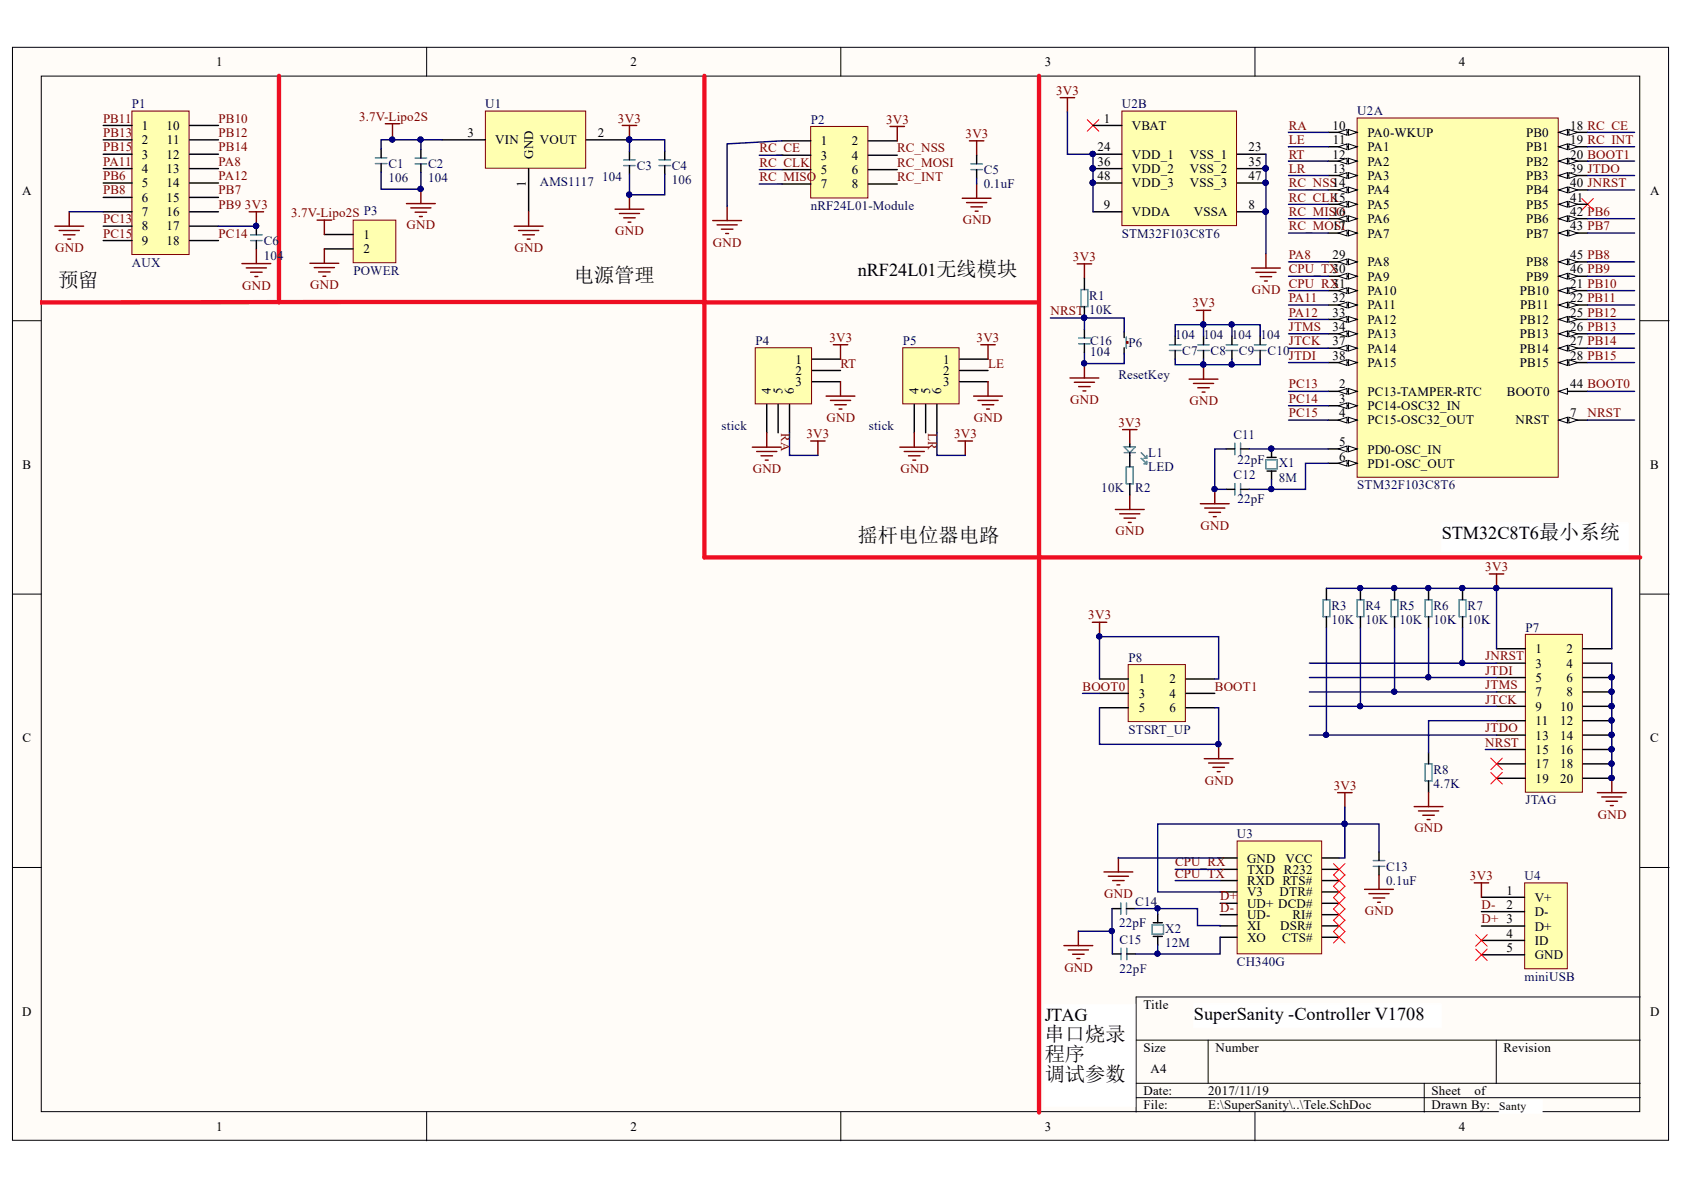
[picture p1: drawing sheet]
<svg xmlns="http://www.w3.org/2000/svg" width="297mm" height="210mm" viewBox="0 0 297 210" stroke-linecap="round" stroke-linejoin="round" font-family="sans-serif">
<defs><g id="words">
<g font-size="3.5">
<text x="10.2" y="50.7">预留</text>
<text x="101.2" y="49.7">电源管理</text>
<text x="151.3" y="95.6">摇杆电位器电路</text>
<text x="184.3" y="183.6">串口烧录</text>
<text x="184.3" y="187.1">程序</text>
<text x="184.3" y="190.7">调试参数</text>
</g>
<g font-size="3.2">
<text x="151.3" y="48.7">nRF24L01无线模块</text>
<text x="254.3" y="95.1">STM32C8T6最小系统</text>
<text x="210.6" y="179.9">SuperSanity -Controller V1708</text>
<text x="184.3" y="180">JTAG</text>
</g>
<g font-size="2.3">
<text x="38.1" y="11.7">1</text>
<text x="111.2" y="11.7">2</text>
<text x="184.3" y="11.7">3</text>
<text x="257.3" y="11.7">4</text>
<text x="25" y="22.9">1</text>
<text x="29.3" y="22.9">10</text>
<text x="194.7" y="21.6">1</text>
<text x="199.7" y="22.9">VBAT</text>
<text x="235" y="22.9">10</text>
<text x="277" y="22.9">18 RC_CE</text>
<text x="25" y="25.4">2</text>
<text x="25" y="28">3</text>
<text x="29.3" y="28">12</text>
<text x="29.4" y="25.4">11</text>
<text x="82.5" y="24.2">3</text>
<text x="87.4" y="25.4">VIN</text>
<text x="94" y="28" transform="rotate(-90 94 28)">GND</text>
<text x="95.2" y="25.4">VOUT</text>
<text x="105.5" y="24.2">2</text>
<text x="144.8" y="25.6">1</text>
<text x="144.8" y="28.1">3</text>
<text x="150.3" y="25.6">2</text>
<text x="150.3" y="28.1">4</text>
<text x="193.6" y="26.7">24</text>
<text x="193.6" y="29.2">36</text>
<text x="199.7" y="28">VDD_1</text>
<text x="209.9" y="28">VSS_1</text>
<text x="220.2" y="26.7">23</text>
<text x="220.2" y="29.2">35</text>
<text x="235" y="28">12</text>
<text x="235.1" y="25.4">11</text>
<text x="241.2" y="24.2">PA0-WKUP</text>
<text x="241.2" y="26.7">PA1</text>
<text x="241.2" y="29.2">PA2</text>
<text x="269.2" y="24.2">PB0</text>
<text x="269.2" y="26.7">PB1</text>
<text x="269.2" y="29.2">PB2</text>
<text x="277" y="25.4">19 RC_INT</text>
<text x="277" y="28">20 BOOT1</text>
<text x="3.9" y="34.5">A</text>
<text x="25" y="30.5">4</text>
<text x="25" y="33">5</text>
<text x="25" y="35.6">6</text>
<text x="29.3" y="30.5">13</text>
<text x="29.3" y="33">14</text>
<text x="29.3" y="35.6">15</text>
<text x="92.8" y="32.9" transform="rotate(-90 92.8 32.9)">1</text>
<text x="144.8" y="30.7">5</text>
<text x="144.8" y="33.2">7</text>
<text x="150.3" y="30.7">6</text>
<text x="150.3" y="33.2">8</text>
<text x="193.6" y="31.8">48</text>
<text x="199.7" y="30.5">VDD_2</text>
<text x="199.7" y="33">VDD_3</text>
<text x="209.9" y="30.5">VSS_2</text>
<text x="209.9" y="33">VSS_3</text>
<text x="220.2" y="31.8">47</text>
<text x="235" y="30.5">13</text>
<text x="235" y="35.6">1</text>
<text x="241.2" y="31.8">PA3</text>
<text x="241.2" y="34.3">PA4</text>
<text x="269.2" y="31.8">PB3</text>
<text x="269.2" y="34.3">PB4</text>
<text x="277" y="30.5">39 JTDO</text>
<text x="277" y="33">40 JNRST</text>
<text x="277" y="35.6">41</text>
<text x="291.1" y="34.5">A</text>
<text x="25" y="38.1">7</text>
<text x="25" y="40.6">8</text>
<text x="29.3" y="38.1">16</text>
<text x="29.3" y="40.6">17</text>
<text x="194.7" y="36.8">9</text>
<text x="199.7" y="38.1">VDDA</text>
<text x="210.6" y="38.1">VSSA</text>
<text x="220.2" y="36.8">8</text>
<text x="235" y="38.1">16</text>
<text x="236.2" y="40.6">7</text>
<text x="241.2" y="36.8">PA5</text>
<text x="241.2" y="39.4">PA6</text>
<text x="241.2" y="41.9">PA7</text>
<text x="269.2" y="36.8">PB5</text>
<text x="269.2" y="39.4">PB6</text>
<text x="269.2" y="41.9">PB7</text>
<text x="277" y="38.1">42 PB6</text>
<text x="277" y="40.6">43 PB7</text>
<text x="25" y="43.2">9</text>
<text x="29.3" y="43.2">18</text>
<text x="64.1" y="42.2">1</text>
<text x="64.1" y="44.7">2</text>
<text x="235" y="45.7">29</text>
<text x="241.2" y="47">PA8</text>
<text x="269.2" y="47">PB8</text>
<text x="277" y="45.7">45 PB8</text>
<text x="235" y="50.8">3</text>
<text x="235" y="53.3">32</text>
<text x="235" y="48.2">30</text>
<text x="241.2" y="52">PA10</text>
<text x="241.2" y="49.5">PA9</text>
<text x="268.1" y="52">PB10</text>
<text x="269.2" y="49.5">PB9</text>
<text x="277" y="50.8">21 PB10</text>
<text x="277" y="53.3">22 PB11</text>
<text x="277" y="48.2">46 PB9</text>
<text x="235" y="55.8">33</text>
<text x="235" y="58.4">34</text>
<text x="241.2" y="54.6">PA11</text>
<text x="241.2" y="57.1">PA12</text>
<text x="241.2" y="59.6">PA13</text>
<text x="268.1" y="57.1">PB12</text>
<text x="268.1" y="59.6">PB13</text>
<text x="268.2" y="54.6">PB11</text>
<text x="277" y="55.8">25 PB12</text>
<text x="277" y="58.4">26 PB13</text>
<text x="140.3" y="64.1">1</text>
<text x="166.3" y="64.1">1</text>
<text x="235" y="60.9">37</text>
<text x="235" y="63.4">38</text>
<text x="241.2" y="62.2">PA14</text>
<text x="241.2" y="64.7">PA15</text>
<text x="268.1" y="62.2">PB14</text>
<text x="268.1" y="64.7">PB15</text>
<text x="277" y="60.9">27 PB14</text>
<text x="277" y="63.4">28 PB15</text>
<text x="136" y="69.5" transform="rotate(-90 136 69.5)">4</text>
<text x="138" y="69.5" transform="rotate(-90 138 69.5)">5</text>
<text x="140" y="69.5" transform="rotate(-90 140 69.5)">6</text>
<text x="140.3" y="66.2">2</text>
<text x="140.3" y="68.1">3</text>
<text x="162" y="69.5" transform="rotate(-90 162 69.5)">4</text>
<text x="164.1" y="69.5" transform="rotate(-90 164.1 69.5)">5</text>
<text x="166" y="69.5" transform="rotate(-90 166 69.5)">6</text>
<text x="166.3" y="66.2">2</text>
<text x="166.3" y="68.1">3</text>
<text x="236.2" y="68.5">2</text>
<text x="236.2" y="71.1">3</text>
<text x="241.2" y="69.8">PC13-TAMPER-RTC</text>
<text x="265.8" y="69.8">BOOT0</text>
<text x="277" y="68.5">44 BOOT0</text>
<text x="236.2" y="73.6">4</text>
<text x="241.2" y="72.3">PC14-OSC32_IN</text>
<text x="241.2" y="74.9">PC15-OSC32_OUT</text>
<text x="267.3" y="74.9">NRST</text>
<text x="277" y="73.6">7</text>
<text x="4" y="82.7">B</text>
<text x="236.2" y="78.7">5</text>
<text x="236.2" y="81.3">6</text>
<text x="241.2" y="80">PD0-OSC_IN</text>
<text x="241.2" y="82.5">PD1-OSC_OUT</text>
<text x="291.1" y="82.7">B</text>
<text x="270.9" y="115.2">1</text>
<text x="270.9" y="117.8">3</text>
<text x="276.3" y="115.2">2</text>
<text x="276.3" y="117.8">4</text>
<text x="200.8" y="120.6">1</text>
<text x="200.8" y="123.1">3</text>
<text x="200.8" y="125.6">5</text>
<text x="206.3" y="120.6">2</text>
<text x="206.3" y="123.1">4</text>
<text x="206.3" y="125.6">6</text>
<text x="270.9" y="120.3">5</text>
<text x="270.9" y="122.8">7</text>
<text x="270.9" y="125.4">9</text>
<text x="275.2" y="125.4">10</text>
<text x="276.3" y="120.3">6</text>
<text x="276.3" y="122.8">8</text>
<text x="4" y="130.9">C</text>
<text x="270.9" y="127.9">11</text>
<text x="270.9" y="130.4">13</text>
<text x="275.2" y="127.9">12</text>
<text x="275.2" y="130.4">14</text>
<text x="291.1" y="130.9">C</text>
<text x="270.9" y="133">15</text>
<text x="270.9" y="135.5">17</text>
<text x="275.2" y="133">16</text>
<text x="275.2" y="135.5">18</text>
<text x="270.9" y="138">19</text>
<text x="275.2" y="138">20</text>
<text x="220" y="152.2">GND</text>
<text x="220" y="154.1">TXD</text>
<text x="226.5" y="154.1">R232</text>
<text x="226.7" y="152.2">VCC</text>
<text x="220" y="156.1">RXD RTS#</text>
<text x="220" y="160.1">UD+ DCD#</text>
<text x="220" y="158.1">V3</text>
<text x="225.7" y="158.1">DTR#</text>
<text x="265.7" y="157.8">1</text>
<text x="265.7" y="160.3">2</text>
<text x="270.7" y="159.1">V+</text>
<text x="270.7" y="161.6">D-</text>
<text x="220" y="162.1">UD-</text>
<text x="220" y="164.1">XI</text>
<text x="220" y="166.1">XO</text>
<text x="225.8" y="164.1">DSR#</text>
<text x="226.1" y="166.1">CTS#</text>
<text x="228" y="162.1">RI#</text>
<text x="265.7" y="165.4">4</text>
<text x="265.7" y="167.9">5</text>
<text x="270.7" y="164.1">D+</text>
<text x="270.7" y="166.7">ID</text>
<text x="270.7" y="169.2">GND</text>
<text x="3.9" y="179.2">D</text>
<text x="201.7" y="177.9">Title</text>
<text x="291.1" y="179.2">D</text>
<text x="201.7" y="185.5">Size</text>
<text x="214.4" y="185.5">Number</text>
<text x="265.2" y="185.5">Revision</text>
<text x="203" y="189.3">A4</text>
<text x="201.7" y="193.1">Date:</text>
<text x="201.7" y="195.7">File:</text>
<text x="213.1" y="193.1">2017/11/19</text>
<text x="213.1" y="195.7">E:\SuperSanity\..\Tele.SchDoc</text>
<text x="252.5" y="193.1">Sheet</text>
<text x="252.5" y="195.7">Drawn By:</text>
<text x="260.1" y="193.1">of</text>
<text x="38.1" y="199.5">1</text>
<text x="111.2" y="199.5">2</text>
<text x="184.3" y="199.5">3</text>
<text x="257.3" y="199.5">4</text>
</g>
<g font-size="2.3" fill="#800000">
<text x="186.3" y="16.7">3V3</text>
<text x="18.2" y="21.6">PB11</text>
<text x="38.6" y="21.6">PB10</text>
<text x="63.3" y="21.4">3.7V-Lipo2S</text>
<text x="109" y="21.6">3V3</text>
<text x="156.3" y="21.8">3V3</text>
<text x="227.3" y="22.9">RA</text>
<text x="18.2" y="24.2">PB13</text>
<text x="18.2" y="26.7">PB15</text>
<text x="18.2" y="29.2">PA11</text>
<text x="38.6" y="29.2">PA8</text>
<text x="38.6" y="26.7">PB14</text>
<text x="38.6" y="24.2">PB12</text>
<text x="134" y="26.9">RC_CE</text>
<text x="134" y="29.4">RC_CLK</text>
<text x="158.2" y="26.9">RC_NSS</text>
<text x="158.2" y="29.4">RC_MOSI</text>
<text x="170.3" y="24.3">3V3</text>
<text x="227.3" y="25.4">LE</text>
<text x="227.3" y="28">RT</text>
<text x="18.2" y="31.8">PB6</text>
<text x="18.2" y="34.3">PB8</text>
<text x="38.6" y="34.3">PB7</text>
<text x="38.6" y="31.8">PA12</text>
<text x="134" y="31.9">RC_MISO</text>
<text x="158.2" y="31.9">RC_INT</text>
<text x="227.3" y="33">RC_NSS14</text>
<text x="227.3" y="35.6">RC_CLK5</text>
<text x="227.3" y="30.5">LR</text>
<text x="18.2" y="39.4">PC13</text>
<text x="18.2" y="41.9">PC15</text>
<text x="38.6" y="36.8">PB9</text>
<text x="38.6" y="41.9">PC14</text>
<text x="43.2" y="36.8">3V3</text>
<text x="51.3" y="38.4">3.7V-Lipo2S P3</text>
<text x="71.7" y="40.5">GND</text>
<text x="108.5" y="41.5">GND</text>
<text x="169.8" y="39.5">GND</text>
<text x="227.3" y="38.1">RC_MISO</text>
<text x="227.3" y="40.6">RC_MO1SI</text>
<text x="9.7" y="44.5">GND</text>
<text x="90.7" y="44.5">GND</text>
<text x="125.8" y="43.5">GND</text>
<text x="189.3" y="46">3V3</text>
<text x="227.3" y="45.7">PA8</text>
<text x="42.7" y="51.1">GND</text>
<text x="54.7" y="51">GND</text>
<text x="220.8" y="51.9">GND</text>
<text x="227.3" y="48.2">CPU_TX</text>
<text x="227.3" y="50.8">CPU_RX1</text>
<text x="227.3" y="53.3">PA11</text>
<text x="185.3" y="55.6">NRST</text>
<text x="210.3" y="54.2">3V3</text>
<text x="227.3" y="58.4">JTMS</text>
<text x="227.3" y="55.8">PA12</text>
<text x="146.3" y="60.3">3V3</text>
<text x="148.2" y="64.9">RT</text>
<text x="172.3" y="60.3">3V3</text>
<text x="174.3" y="64.9">LE</text>
<text x="227.3" y="60.9">JTCK</text>
<text x="227.3" y="63.4">JTDI</text>
<text x="188.8" y="71.2">GND</text>
<text x="209.8" y="71.5">GND</text>
<text x="227.3" y="68.5">PC13</text>
<text x="227.3" y="71.1">PC14</text>
<text x="137.8" y="76.4" transform="rotate(90 137.8 76.4)">RA</text>
<text x="142.2" y="77.3">3V3</text>
<text x="145.8" y="74.4">GND</text>
<text x="163.7" y="76.4" transform="rotate(90 163.7 76.4)">LR</text>
<text x="168.3" y="77.3">3V3</text>
<text x="171.8" y="74.4">GND</text>
<text x="197.3" y="75.3">3V3</text>
<text x="227.3" y="73.6">PC15</text>
<text x="280" y="73.6">NRST</text>
<text x="132.8" y="83.5">GND</text>
<text x="158.8" y="83.5">GND</text>
<text x="196.8" y="94.5">GND</text>
<text x="211.8" y="93.4">GND</text>
<text x="262" y="100.7">3V3</text>
<text x="192" y="109.2">3V3</text>
<text x="262" y="116.5">JNRST</text>
<text x="262" y="119">JTDI</text>
<text x="191" y="121.8">BOOT0</text>
<text x="214.3" y="121.8">BOOT1</text>
<text x="262" y="121.6">JTMS</text>
<text x="262" y="124.1">JTCK</text>
<text x="262" y="129.2">JTDO</text>
<text x="262" y="131.7">NRST</text>
<text x="212.5" y="138.4">GND</text>
<text x="235.3" y="139.3">3V3</text>
<text x="249.5" y="146.8">GND</text>
<text x="281.9" y="144.4">GND</text>
<text x="207.3" y="152.8">CPU_RX</text>
<text x="207.3" y="154.9">CPU_TX</text>
<text x="259.3" y="155.2">3V3</text>
<text x="194.8" y="158.4">GND</text>
<text x="215.2" y="158.8">D+</text>
<text x="215.2" y="160.9">D-</text>
<text x="240.8" y="161.4">GND</text>
<text x="261.3" y="160.3">D-</text>
<text x="261.3" y="162.9">D+ 3</text>
<text x="187.7" y="171.4">GND</text>
</g>
<g font-size="2.3" fill="#000080">
<text x="23.3" y="19.1">P1</text>
<text x="85.6" y="19.1">U1</text>
<text x="143" y="21.8">P2</text>
<text x="197.9" y="19.1">U2B</text>
<text x="239.4" y="20.4">U2A</text>
<text x="68.5" y="29.7">C1</text>
<text x="75.5" y="29.7">C2</text>
<text x="112.3" y="30">C3</text>
<text x="118.5" y="30">C4</text>
<text x="68.5" y="32.2">106</text>
<text x="75.5" y="32.2">104</text>
<text x="95.2" y="32.9">AMS1117</text>
<text x="106.2" y="31.9">104</text>
<text x="118.5" y="32.5">106</text>
<text x="173.5" y="30.7">C5</text>
<text x="173.5" y="33.2">0.1uF</text>
<text x="143" y="37">nRF24L01-Module</text>
<text x="197.9" y="41.9">STM32F103C8T6</text>
<text x="23.3" y="47.1">AUX</text>
<text x="46.5" y="43.2">C6</text>
<text x="46.5" y="45.8">104</text>
<text x="62.3" y="48.5">POWER</text>
<text x="192.1" y="52.9">R1</text>
<text x="192.1" y="55.4">10K</text>
<text x="207.3" y="59.8">104</text>
<text x="212.3" y="59.8">104</text>
<text x="217.3" y="59.8">104</text>
<text x="222.3" y="59.8">104</text>
<text x="133.3" y="60.8">P4</text>
<text x="159.2" y="60.8">P5</text>
<text x="192.3" y="60.8">C16</text>
<text x="192.3" y="62.9">104</text>
<text x="199.1" y="61.3">P6</text>
<text x="208.5" y="62.6">C7</text>
<text x="213.5" y="62.6">C8</text>
<text x="218.5" y="62.6">C9</text>
<text x="223.6" y="62.6">C10</text>
<text x="197.3" y="66.8">ResetKey</text>
<text x="127.3" y="75.9">stick</text>
<text x="153.2" y="75.9">stick</text>
<text x="217.6" y="77.4">C11</text>
<text x="202.5" y="80.6">L1</text>
<text x="202.5" y="83.1">LED</text>
<text x="218.3" y="81.9">22pF</text>
<text x="225.5" y="82.5">X1</text>
<text x="194.3" y="86.8">10K</text>
<text x="200.3" y="86.8">R2</text>
<text x="217.6" y="84.6">C12</text>
<text x="218.3" y="88.8">22pF</text>
<text x="225.5" y="85">8M</text>
<text x="239.4" y="86.3">STM32F103C8T6</text>
<text x="234.8" y="107.5">R3</text>
<text x="240.8" y="107.5">R4</text>
<text x="246.9" y="107.5">R5</text>
<text x="252.9" y="107.5">R6</text>
<text x="258.9" y="107.5">R7</text>
<text x="234.8" y="110.1">10K</text>
<text x="240.8" y="110.1">10K</text>
<text x="246.9" y="110.1">10K</text>
<text x="252.9" y="110.1">10K</text>
<text x="258.9" y="110.1">10K</text>
<text x="269.1" y="111.4">P7</text>
<text x="199.1" y="116.8">P8</text>
<text x="199.1" y="129.4">STSRT_UP</text>
<text x="252.9" y="136.5">R8</text>
<text x="252.9" y="139.1">4.7K</text>
<text x="269.1" y="141.8">JTAG</text>
<text x="218.2" y="147.8">U3</text>
<text x="244.5" y="153.6">C13</text>
<text x="268.9" y="155.2">U4</text>
<text x="200.3" y="159.8">C14</text>
<text x="244.5" y="156.1">0.1uF</text>
<text x="197.4" y="163.6">22pF</text>
<text x="197.5" y="166.5">C15</text>
<text x="205.5" y="164.6">X2</text>
<text x="205.5" y="167.1">12M</text>
<text x="197.5" y="171.6">22pF</text>
<text x="218.2" y="170.4">CH340G</text>
<text x="268.9" y="173">miniUSB</text>
</g>
<text font-size="2" x="264.4" y="195.8">Santy</text>
</g></defs>
<g fill="#fffcf8" stroke="#000" stroke-width=".18">
<path d="M2.2 8.3h292.1v192.8h-292.1z"/>
<path d="M7.3 13.4h281.9v182.7h-281.9z"/>
</g>
<g fill="none" stroke="#000" stroke-width=".18">
<path d="M75.3 8.3v5.1M148.3 8.3v5.1M221.4 8.3v5.1M2.2 56.6h5.1M289.3 56.6h5.1M2.2 104.8h5.1M289.3 104.8h5.1M2.2 153h5.1M289.3 153h5.1M289.3 175.9h-88.9v20.3M75.3 196.2v5M148.3 196.2v5"/>
<path d="M200.4 183.5h88.9M200.4 191.1h88.9M200.4 193.6h88.9M213.1 183.5v7.6M221.4 196.2v5M251.2 191.1v5.1M263.9 183.5v7.6"/>
</g>
<path d="M191.8 21.1l2 2M193.8 21.1l-2 2" fill="none" stroke="#f00" stroke-width=".18"/>
<g fill="none" stroke="#800000" stroke-width=".25">
<path d="M187 17.2h2.5M188.3 17.2v2.6M190 46.5h2.5M191.3 46.5v2.6M211 54.7h2.6M212.3 54.7v2.6M220.8 47.3h5M221.5 48h3.6M222.3 48.8h2M223 49.6h.5M223.3 44.7v2.6M188.7 66.7h5.1"/>
<path d="M189.5 67.4h3.6M190.3 68.2h2M191 69h.5M191.3 64.1v2.6M198 75.8h2.6M199.3 75.8v2.5M209.7 66.9h5.1M210.5 67.6h3.6M211.3 68.4h2M212 69.2h.5M212.3 64.3v2.6M196.7 89.9h5.1"/>
<path d="M197.5 90.6h3.6M198.3 91.4h2M199 92.2h.5M199.3 87.3v2.6M211.7 88.9h5.1M212.5 89.6h3.6M213.3 90.4h2M214 91.1h.5M214.3 86.3v2.6"/>
</g>
<g fill="none" stroke="#009cca" stroke-width=".25">
<path d="M190.7 51.1h1.2v3h-1.2zM198.3 78.8h2l-1 1zM198.3 79.8h2M201.3 79.8l1 1M206.3 61.8h2M206.3 60.8h2M211.3 61.8h2M211.3 60.8h2M216.3 61.8h2M216.3 60.8h2M217.8 78.2v2M218.8 78.2v2"/>
<path d="M221.3 61.8h2M221.3 60.8h2M201.3 80.8l1 1M201.8 80.8h.5M201.8 81.8h.5M202.3 80.3v.5M202.3 81.3v.5M217.8 85.3v2M218.8 85.3v2M223.3 81.1h2v1.6h-2z"/>
</g>
<g fill="none" stroke="#000" stroke-width=".25">
<path d="M191.3 49.1v2M191.3 54.1v2M207.3 59.3v1.5M212.3 59.3v1.5M217.3 59.3v1.5M222.3 59.3v1.5M199.3 78.3v.5M199.3 79.8v.5M207.3 61.8v1.5M212.3 61.8v1.5M216.3 79.2h1.5M217.3 61.8v1.5"/>
<path d="M218.8 79.2h1.5M222.3 61.8v1.5M224.3 79.2v1.5M216.3 86.3h1.5M218.8 86.3h1.5M223.5 80.7h1.6M223.5 83.1h1.6M224.3 83.1v1.5"/>
</g>
<g fill="#000080" stroke="#000080" stroke-width=".18">
<circle cx="212.2" cy="57.2" r=".46"/>
<circle cx="212.2" cy="64.3" r=".46"/>
<circle cx="224.2" cy="79.1" r=".46"/>
<circle cx="214.2" cy="86.3" r=".46"/>
<circle cx="191.2" cy="56" r=".46"/>
<circle cx="191.2" cy="64.1" r=".46"/>
</g>
<path d="M183.3 13.4v84.9h106" fill="none" stroke="#ee0e22" stroke-width=".76"/>
<path d="M254.3 92.3h32.9v4.9h-32.9z" fill="#fff" stroke="#fff" stroke-width=".18"/>
<path d="M269.1 111.9h10v27.8h-10z" fill="#ffffb0" stroke="#800000" stroke-width=".18"/>
<g fill="none" stroke="#000" stroke-width=".25">
<path d="M234 103.8v2M234 108.8v2M240 103.8v2M240 108.8v2M246 103.8v2M246 108.8v2M252 103.8v2M252 108.8v2M258 103.8v2M258 108.8v2M264 114.4h5.1M264 117h5.1"/>
<path d="M264 119.5h5.1M279.2 114.4h5.1M279.2 117h5.1M279.2 119.5h5.1M252 132.8v1.9M252 137.7v2M264 122h5.1M264 124.6h5.1M264 127.1h5.1M264 129.7h5.1M264 132.2h5.1M264 134.7h5.1"/>
<path d="M264 137.3h5.1M279.2 122h5.1M279.2 124.6h5.1M279.2 127.1h5.1M279.2 129.7h5.1M279.2 132.2h5.1M279.2 134.7h5.1M279.2 137.3h5.1"/>
</g>
<g fill="#000080" stroke="#000080" stroke-width=".18">
<circle cx="284.3" cy="119.5" r=".46"/>
<circle cx="284.3" cy="122" r=".46"/>
<circle cx="284.2" cy="124.5" r=".46"/>
<circle cx="284.3" cy="127.1" r=".46"/>
<circle cx="284.3" cy="129.6" r=".46"/>
<circle cx="284.2" cy="132.2" r=".46"/>
<circle cx="284.3" cy="134.7" r=".46"/>
<circle cx="284.3" cy="137.2" r=".46"/>
<circle cx="239.9" cy="103.7" r=".46"/>
<circle cx="245.9" cy="103.7" r=".46"/>
<circle cx="251.9" cy="103.7" r=".46"/>
<circle cx="257.9" cy="103.7" r=".46"/>
<circle cx="263.9" cy="103.7" r=".46"/>
</g>
<path d="M233.4 105.8h1.2v3h-1.2zM239.4 105.8h1.2v3h-1.2zM245.4 105.8h1.2v3h-1.2zM251.4 105.8h1.2v3h-1.2zM257.4 105.8h1.2v3h-1.2zM251.4 134.7h1.2v3h-1.2z" fill="none" stroke="#009cca" stroke-width=".25"/>
<path d="M262.7 101.2h2.5M264 101.2v2.6M252 139.7v2.6M281.8 139.8h5M284.3 137.3v2.5M249.4 142.3h5.1M250.2 143h3.6M251 143.8h2M251.7 144.6h.5M282.5 140.6h3.6M283.3 141.3h2M284 142.1h.6" fill="none" stroke="#800000" stroke-width=".25"/>
<path d="M263 136.3l2 2M263 133.7l2 2.1M265 136.3l-2 2M265 133.7l-2 2.1" fill="none" stroke="#f00" stroke-width=".18"/>
<path d="M199 117.2h10.1v10.1h-10.1z" fill="#ffffb0" stroke="#800000" stroke-width=".18"/>
<path d="M193.9 119.8h5.1M209.2 119.8h5.1M193.9 122.3h5.1M193.9 124.8h5.1M209.2 122.3h5.1M209.2 124.8h5.1" fill="none" stroke="#000" stroke-width=".25"/>
<path d="M192.7 109.8h2.5M193.9 109.8v2.5M212.4 133.8h5.1M213.2 134.6h3.5M213.9 135.3h2.1M214.7 136.1h.5M215 131.3v2.5" fill="none" stroke="#800000" stroke-width=".25"/>
<g fill="#000080" stroke="#000080" stroke-width=".18">
<circle cx="193.9" cy="112.3" r=".46"/>
<circle cx="214.9" cy="131.2" r=".47"/>
</g>
<path d="M183.3 98.3v97.9" fill="none" stroke="#ee0e22" stroke-width=".76"/>
<path d="M184.3 177.2h15.9v18h-15.9z" fill="#fff" stroke="#fff" stroke-width=".18"/>
<path d="M218.2 148.3h14.9v19.9h-14.9z" fill="#ffffb0" stroke="#800000" stroke-width=".18"/>
<g fill="none" stroke="#000" stroke-width=".25">
<path d="M215.2 151.3h3M215.2 153.3h3M215.2 155.3h3M215.2 159.3h3M215.2 157.3h3M233.2 151.3h3M233.2 153.3h3M233.2 155.3h3M233.2 159.3h3M233.2 157.3h3M243.2 150.3v1.5M243.2 152.8v1.5"/>
<path d="M215.2 161.3h3M215.2 163.3h3M215.2 165.3h3M233.2 161.3h3M233.2 163.3h3M233.2 165.3h3"/>
</g>
<path d="M235.9 139.8h2.6M237.2 139.8v2.6M194.7 153.8h5.1M195.5 154.6h3.6M196.3 155.3h2M197 156.1h.5M197.3 151.3v2.5M240.7 156.9h5.1M241.5 157.6h3.5M242.2 158.4h2.1M243 159.2h.5M243.2 154.3v2.6" fill="none" stroke="#800000" stroke-width=".25"/>
<path d="M235.2 152.3l2 2.1M235.2 154.3l2 2-2 2M235.2 158.3l2 2-2 2.1M237.2 152.3l-2 2.1M237.2 154.3l-2 2 2 2M237.2 158.3l-2 2 2 2.1M235.2 162.3l2 2M235.2 164.3l2 2M237.2 162.3l-2 2M237.2 164.3l-2 2" fill="none" stroke="#f00" stroke-width=".18"/>
<path d="M242.2 152.8h2.1M242.2 151.8h2.1" fill="none" stroke="#009cca" stroke-width=".25"/>
<path d="M268.9 155.7h7.6v15.2h-7.6z" fill="#ffffb0" stroke="#800000" stroke-width=".18"/>
<g fill="none" stroke="#000" stroke-width=".25">
<path d="M261.3 158.3h7.6M196.2 160.3h1.5M196.2 168.3h1.5M198.7 160.3h1.5M198.7 168.3h1.6M203.4 162.8h1.6M203.4 165.2h1.6M204.2 161.3v1.5M204.2 165.2v1.5M261.3 160.8h7.6M261.3 163.3h7.6M261.3 165.9h7.6"/>
<path d="M261.3 168.4h7.6"/>
</g>
<path d="M260.3 164.9l2 2M260.3 167.4l2 2M262.3 164.9l-2 2M262.3 167.4l-2 2" fill="none" stroke="#f00" stroke-width=".18"/>
<path d="M260 155.7h2.6M261.3 155.7v2.6M187.7 166.8h5.1M188.4 167.6h3.6M189.2 168.3h2M190 169.1h.5M190.2 164.3v2.5" fill="none" stroke="#800000" stroke-width=".25"/>
<path d="M197.7 159.3v2M198.7 159.3v2M197.7 167.3v2M198.7 167.3v2M203.2 163.2h2v1.6h-2z" fill="none" stroke="#009cca" stroke-width=".25"/>
<path d="M143 22.3h10.1v12.6h-10.1z" fill="#ffffb0" stroke="#800000" stroke-width=".18"/>
<path d="M137.9 24.8h5.1M137.9 27.4h5.1M137.9 29.9h5.1M137.9 32.5h5.1M153.2 24.8h5.1M153.2 27.4h5.1M153.2 29.9h5.1M153.2 32.5h5.1M172.3 27.4v1.5M172.3 29.9v1.5" fill="none" stroke="#000" stroke-width=".25"/>
<g fill="none" stroke="#800000" stroke-width=".25">
<path d="M125.7 38.9h5.1M126.5 39.7h3.5M128.3 36.4v2.5M157 22.3h2.5M158.3 22.3v2.5M169.7 35h5.1M170.5 35.7h3.5M171 24.8h2.5M171.3 36.5h2M172 37.3h.5M172.3 24.8v2.6M172.3 32.4v2.6"/>
<path d="M127.2 40.4h2.1M128 41.2h.5"/>
</g>
<path d="M171.3 29.9h2M171.3 28.9h2" fill="none" stroke="#009cca" stroke-width=".25"/>
<path d="M85.6 19.6h17.7v10.1h-17.7z" fill="#ffffb0" stroke="#800000" stroke-width=".18"/>
<g fill="none" stroke="#000" stroke-width=".25">
<path d="M67.2 26.3v1.5M67.2 28.9v1.5M74.2 26.4v1.5M74.2 28.9v1.5M78 24.7h7.6M93.2 29.7v7.7M103.4 24.7h7.6M111 26.7v1.5M111 29.2v1.5M117.3 26.7v1.5M117.3 29.2v1.5M199.3 80.3v2"/>
<path d="M199.3 85.3v2"/>
</g>
<g fill="#000080" stroke="#000080" stroke-width=".18">
<circle cx="111" cy="24.6" r=".46"/>
<circle cx="74.2" cy="33.3" r=".46"/>
<circle cx="111" cy="34.3" r=".46"/>
</g>
<g fill="none" stroke="#800000" stroke-width=".25">
<path d="M68 21.8h2.5M69.2 21.8v2.6M71.7 35.9h5.1M72.5 36.7h3.5M73.2 37.4h2.1M74 38.2h.5M74.2 33.4v2.5M90.7 39.9h5.1M93.2 37.4v2.5M108.5 36.9h5.1M109.3 37.7h3.5M109.8 22.1h2.5"/>
<path d="M110 38.4h2M110.8 39.2h.5M111 22.1v2.6M111 34.4v2.5M91.5 40.7h3.5M92.2 41.4h2.1M93 42.2h.5"/>
</g>
<path d="M66.2 28.9h2M66.2 27.8h2M73.2 28.9h2.1M73.2 27.9h2.1M110 29.2h2M110 28.2h2M116.2 29.2h2.1M116.2 28.2h2.1M198.7 82.3h1.2v3h-1.2z" fill="none" stroke="#009cca" stroke-width=".25"/>
<path d="M124.2 13.4v39.9h59.1M124.2 53.3h-117M124.2 53.3v45h59.1" fill="none" stroke="#ee0e22" stroke-width=".76"/>
<path d="M133.2 61.3h9.9v9.9h-9.9z" fill="#ffffb0" stroke="#800000" stroke-width=".18"/>
<path d="M135.2 71.3v5M137.3 71.3v5M139.3 71.3v5M143.3 63.3h5M143.3 65.4h5M143.3 67.3h5" fill="none" stroke="#000" stroke-width=".25"/>
<path d="M159.2 61.3h10v9.9h-10z" fill="#ffffb0" stroke="#800000" stroke-width=".18"/>
<path d="M161.3 71.3v5M163.3 71.3v5M165.3 71.3v5M169.3 63.3h5M169.3 65.4h5M169.3 67.3h5" fill="none" stroke="#000" stroke-width=".25"/>
<g fill="none" stroke="#800000" stroke-width=".25">
<path d="M132.7 78.9h5.1M133.5 79.6h3.5M135.2 76.3v2.6M143 77.8h2.5M144.3 77.8v2.5M145.7 69.9h5.1M146.5 70.6h3.5M147 60.8h2.5M147.2 71.4h2.1M148 72.2h.5M148.3 60.8v2.5M148.3 67.3v2.6"/>
<path d="M158.7 78.9h5.1M159.5 79.6h3.5M161.3 76.3v2.6M169 77.8h2.5M170.3 77.8v2.5M171.7 69.9h5.1M172.5 70.6h3.6M173 60.8h2.5M173.3 71.4h2M174 72.2h.5M174.3 60.8v2.5M174.3 67.3v2.6"/>
<path d="M134.2 80.4h2.1M135 81.2h.5M160.3 80.4h2M161 81.2h.5"/>
</g>
<path d="M62.3 38.8h7.5v7.5h-7.5z" fill="#ffffb0" stroke="#800000" stroke-width=".18"/>
<path d="M57.2 41.4h5.1M57.2 43.9h5.1" fill="none" stroke="#000" stroke-width=".25"/>
<path d="M49.2 13.4v39.9" fill="none" stroke="#ee0e22" stroke-width=".76"/>
<path d="M279 35l2.1 2.1M281.1 35l-2.1 2.1" fill="none" stroke="#f00" stroke-width=".18"/>
<path d="M55.9 38.8h2.6M57.2 38.8v2.6M54.7 46.4h5.1M55.4 47.2h3.6M56.2 48h2M57 48.7h.5M57.2 43.9v2.5" fill="none" stroke="#800000" stroke-width=".25"/>
<path d="M23.3 19.6h10.1v25.3h-10.1z" fill="#ffffb0" stroke="#800000" stroke-width=".18"/>
<g fill="none" stroke="#000" stroke-width=".25">
<path d="M18.2 22.1h5.1M18.2 24.7h5.1M18.2 27.2h5.1M18.2 29.7h5.1M18.2 32.3h5.1M18.2 34.8h5.1M18.2 37.4h5.1M18.2 39.9h5.1M33.5 22.1h5M33.5 24.7h5M33.5 27.2h5M33.5 29.7h5"/>
<path d="M33.5 32.3h5M33.5 34.8h5M33.5 37.4h5M33.5 39.9h5M18.2 42.4h5.1M33.5 42.4h5M198.3 58.5v1M198.3 61.3v1.1"/>
</g>
<path d="M9.7 39.9h5.1M12.2 37.4v2.5M10.4 40.7h3.6M11.2 41.4h2M12 42.2h.5" fill="none" stroke="#800000" stroke-width=".25"/>
<path d="M198.7 59.4v2" fill="none" stroke="#009cca" stroke-width=".25"/>
<path d="M198.7 60.2h.3v.4h-.3z" fill="#f00" stroke="#800000" stroke-width=".18"/>
<g fill="#fff" stroke="#fff" stroke-width=".18">
<path d="M210.6 177.1h43.6v4.2h-43.6z"/>
<path d="M264.5 194h7.5v2.4h-7.5z"/>
</g>
<path d="M239.4 20.8h35.5v63.4h-35.5z" fill="#ffffb0" stroke="#800000" stroke-width=".18"/>
<path d="M275 69h5" fill="none" stroke="#000" stroke-width=".25"/>
<path d="M275 69l1.5-.5v1z" fill="#fffcf8"/>
<path d="M275 69l1.5-.5v1z" fill="none" stroke="#000" stroke-width=".18"/>
<path d="M275 74.1h5" fill="none" stroke="#000" stroke-width=".25"/>
<path d="M275 74.1l1.5-.5v1z" fill="#fffcf8"/>
<path d="M275 74.1l1.5-.5v1z" fill="none" stroke="#000" stroke-width=".18"/>
<path d="M276.7 73.6l1.6 .5-1.6 .5z" fill="#fffcf8"/>
<path d="M276.7 73.6l1.6 .5-1.6 .5z" fill="none" stroke="#000" stroke-width=".18"/>
<path d="M234.3 23.3h5.1" fill="none" stroke="#000" stroke-width=".25"/>
<path d="M237.9 22.8l1.5 .5-1.5 .6z" fill="#fffcf8"/>
<path d="M237.9 22.8l1.5 .5-1.5 .6z" fill="none" stroke="#000" stroke-width=".18"/>
<path d="M236.1 23.3l1.5-.5v1.1z" fill="#fffcf8"/>
<path d="M236.1 23.3l1.5-.5v1.1z" fill="none" stroke="#000" stroke-width=".18"/>
<path d="M234.3 25.9h5.1" fill="none" stroke="#000" stroke-width=".25"/>
<path d="M237.9 25.4l1.5 .5-1.5 .5z" fill="#fffcf8"/>
<path d="M237.9 25.4l1.5 .5-1.5 .5z" fill="none" stroke="#000" stroke-width=".18"/>
<path d="M236.1 25.9l1.5-.5v1z" fill="#fffcf8"/>
<path d="M236.1 25.9l1.5-.5v1z" fill="none" stroke="#000" stroke-width=".18"/>
<path d="M234.3 51.3h5.1" fill="none" stroke="#000" stroke-width=".25"/>
<path d="M237.9 50.8l1.5 .5-1.5 .5z" fill="#fffcf8"/>
<path d="M237.9 50.8l1.5 .5-1.5 .5z" fill="none" stroke="#000" stroke-width=".18"/>
<path d="M236.1 51.3l1.5-.5v1z" fill="#fffcf8"/>
<path d="M236.1 51.3l1.5-.5v1z" fill="none" stroke="#000" stroke-width=".18"/>
<path d="M234.3 53.8h5.1" fill="none" stroke="#000" stroke-width=".25"/>
<path d="M237.9 53.3l1.5 .5-1.5 .5z" fill="#fffcf8"/>
<path d="M237.9 53.3l1.5 .5-1.5 .5z" fill="none" stroke="#000" stroke-width=".18"/>
<path d="M236.1 53.8l1.5-.5v1z" fill="#fffcf8"/>
<path d="M236.1 53.8l1.5-.5v1z" fill="none" stroke="#000" stroke-width=".18"/>
<path d="M234.3 56.3h5.1" fill="none" stroke="#000" stroke-width=".25"/>
<path d="M237.9 55.8l1.5 .5-1.5 .5z" fill="#fffcf8"/>
<path d="M237.9 55.8l1.5 .5-1.5 .5z" fill="none" stroke="#000" stroke-width=".18"/>
<path d="M236.1 56.3l1.5-.5v1z" fill="#fffcf8"/>
<path d="M236.1 56.3l1.5-.5v1z" fill="none" stroke="#000" stroke-width=".18"/>
<path d="M234.3 58.9h5.1" fill="none" stroke="#000" stroke-width=".25"/>
<path d="M237.9 58.4l1.5 .5-1.5 .5z" fill="#fffcf8"/>
<path d="M237.9 58.4l1.5 .5-1.5 .5z" fill="none" stroke="#000" stroke-width=".18"/>
<path d="M236.1 58.9l1.5-.5v1z" fill="#fffcf8"/>
<path d="M236.1 58.9l1.5-.5v1z" fill="none" stroke="#000" stroke-width=".18"/>
<path d="M234.3 61.4h5.1" fill="none" stroke="#000" stroke-width=".25"/>
<path d="M237.9 60.9l1.5 .5-1.5 .5z" fill="#fffcf8"/>
<path d="M237.9 60.9l1.5 .5-1.5 .5z" fill="none" stroke="#000" stroke-width=".18"/>
<path d="M236.1 61.4l1.5-.5v1z" fill="#fffcf8"/>
<path d="M236.1 61.4l1.5-.5v1z" fill="none" stroke="#000" stroke-width=".18"/>
<path d="M234.3 64h5.1" fill="none" stroke="#000" stroke-width=".25"/>
<path d="M237.9 63.4l1.5 .6-1.5 .5z" fill="#fffcf8"/>
<path d="M237.9 63.4l1.5 .6-1.5 .5z" fill="none" stroke="#000" stroke-width=".18"/>
<path d="M236.1 64l1.5-.6v1.1z" fill="#fffcf8"/>
<path d="M236.1 64l1.5-.6v1.1z" fill="none" stroke="#000" stroke-width=".18"/>
<path d="M234.3 28.4h5.1" fill="none" stroke="#000" stroke-width=".25"/>
<path d="M237.9 27.9l1.5 .5-1.5 .5z" fill="#fffcf8"/>
<path d="M237.9 27.9l1.5 .5-1.5 .5z" fill="none" stroke="#000" stroke-width=".18"/>
<path d="M236.1 28.4l1.5-.5v1z" fill="#fffcf8"/>
<path d="M236.1 28.4l1.5-.5v1z" fill="none" stroke="#000" stroke-width=".18"/>
<path d="M234.3 31h5.1" fill="none" stroke="#000" stroke-width=".25"/>
<path d="M237.9 30.5l1.5 .5-1.5 .5z" fill="#fffcf8"/>
<path d="M237.9 30.5l1.5 .5-1.5 .5z" fill="none" stroke="#000" stroke-width=".18"/>
<path d="M236.1 31l1.5-.5v1z" fill="#fffcf8"/>
<path d="M236.1 31l1.5-.5v1z" fill="none" stroke="#000" stroke-width=".18"/>
<path d="M234.3 33.5h5.1" fill="none" stroke="#000" stroke-width=".25"/>
<path d="M237.9 33l1.5 .5-1.5 .5z" fill="#fffcf8"/>
<path d="M237.9 33l1.5 .5-1.5 .5z" fill="none" stroke="#000" stroke-width=".18"/>
<path d="M236.1 33.5l1.5-.5v1z" fill="#fffcf8"/>
<path d="M236.1 33.5l1.5-.5v1z" fill="none" stroke="#000" stroke-width=".18"/>
<path d="M234.3 36h5.1" fill="none" stroke="#000" stroke-width=".25"/>
<path d="M237.9 35.5l1.5 .5-1.5 .5z" fill="#fffcf8"/>
<path d="M237.9 35.5l1.5 .5-1.5 .5z" fill="none" stroke="#000" stroke-width=".18"/>
<path d="M236.1 36l1.5-.5v1z" fill="#fffcf8"/>
<path d="M236.1 36l1.5-.5v1z" fill="none" stroke="#000" stroke-width=".18"/>
<path d="M234.3 38.6h5.1" fill="none" stroke="#000" stroke-width=".25"/>
<path d="M237.9 38.1l1.5 .5-1.5 .5z" fill="#fffcf8"/>
<path d="M237.9 38.1l1.5 .5-1.5 .5z" fill="none" stroke="#000" stroke-width=".18"/>
<path d="M236.1 38.6l1.5-.5v1z" fill="#fffcf8"/>
<path d="M236.1 38.6l1.5-.5v1z" fill="none" stroke="#000" stroke-width=".18"/>
<path d="M234.3 41.1h5.1" fill="none" stroke="#000" stroke-width=".25"/>
<path d="M237.9 40.6l1.5 .5-1.5 .5z" fill="#fffcf8"/>
<path d="M237.9 40.6l1.5 .5-1.5 .5z" fill="none" stroke="#000" stroke-width=".18"/>
<path d="M236.1 41.1l1.5-.5v1z" fill="#fffcf8"/>
<path d="M236.1 41.1l1.5-.5v1z" fill="none" stroke="#000" stroke-width=".18"/>
<path d="M234.3 46.2h5.1" fill="none" stroke="#000" stroke-width=".25"/>
<path d="M237.9 45.7l1.5 .5-1.5 .5z" fill="#fffcf8"/>
<path d="M237.9 45.7l1.5 .5-1.5 .5z" fill="none" stroke="#000" stroke-width=".18"/>
<path d="M236.1 46.2l1.5-.5v1z" fill="#fffcf8"/>
<path d="M236.1 46.2l1.5-.5v1z" fill="none" stroke="#000" stroke-width=".18"/>
<path d="M234.3 48.7h5.1" fill="none" stroke="#000" stroke-width=".25"/>
<path d="M237.9 48.2l1.5 .5-1.5 .5z" fill="#fffcf8"/>
<path d="M237.9 48.2l1.5 .5-1.5 .5z" fill="none" stroke="#000" stroke-width=".18"/>
<path d="M236.1 48.7l1.5-.5v1z" fill="#fffcf8"/>
<path d="M236.1 48.7l1.5-.5v1z" fill="none" stroke="#000" stroke-width=".18"/>
<path d="M275 23.3h5" fill="none" stroke="#000" stroke-width=".25"/>
<path d="M275 23.3l1.5-.5v1.1z" fill="#fffcf8"/>
<path d="M275 23.3l1.5-.5v1.1z" fill="none" stroke="#000" stroke-width=".18"/>
<path d="M276.7 22.8l1.6 .5-1.6 .6z" fill="#fffcf8"/>
<path d="M276.7 22.8l1.6 .5-1.6 .6z" fill="none" stroke="#000" stroke-width=".18"/>
<path d="M275 25.9h5" fill="none" stroke="#000" stroke-width=".25"/>
<path d="M275 25.9l1.5-.5v1z" fill="#fffcf8"/>
<path d="M275 25.9l1.5-.5v1z" fill="none" stroke="#000" stroke-width=".18"/>
<path d="M276.7 25.4l1.6 .5-1.6 .5z" fill="#fffcf8"/>
<path d="M276.7 25.4l1.6 .5-1.6 .5z" fill="none" stroke="#000" stroke-width=".18"/>
<path d="M275 51.3h5" fill="none" stroke="#000" stroke-width=".25"/>
<path d="M275 51.3l1.5-.5v1z" fill="#fffcf8"/>
<path d="M275 51.3l1.5-.5v1z" fill="none" stroke="#000" stroke-width=".18"/>
<path d="M276.7 50.8l1.6 .5-1.6 .5z" fill="#fffcf8"/>
<path d="M276.7 50.8l1.6 .5-1.6 .5z" fill="none" stroke="#000" stroke-width=".18"/>
<path d="M275 53.8h5" fill="none" stroke="#000" stroke-width=".25"/>
<path d="M275 53.8l1.5-.5v1z" fill="#fffcf8"/>
<path d="M275 53.8l1.5-.5v1z" fill="none" stroke="#000" stroke-width=".18"/>
<path d="M276.7 53.3l1.6 .5-1.6 .5z" fill="#fffcf8"/>
<path d="M276.7 53.3l1.6 .5-1.6 .5z" fill="none" stroke="#000" stroke-width=".18"/>
<path d="M275 56.3h5" fill="none" stroke="#000" stroke-width=".25"/>
<path d="M275 56.3l1.5-.5v1z" fill="#fffcf8"/>
<path d="M275 56.3l1.5-.5v1z" fill="none" stroke="#000" stroke-width=".18"/>
<path d="M276.7 55.8l1.6 .5-1.6 .5z" fill="#fffcf8"/>
<path d="M276.7 55.8l1.6 .5-1.6 .5z" fill="none" stroke="#000" stroke-width=".18"/>
<path d="M275 58.9h5" fill="none" stroke="#000" stroke-width=".25"/>
<path d="M275 58.9l1.5-.5v1z" fill="#fffcf8"/>
<path d="M275 58.9l1.5-.5v1z" fill="none" stroke="#000" stroke-width=".18"/>
<path d="M276.7 58.4l1.6 .5-1.6 .5z" fill="#fffcf8"/>
<path d="M276.7 58.4l1.6 .5-1.6 .5z" fill="none" stroke="#000" stroke-width=".18"/>
<path d="M275 61.4h5" fill="none" stroke="#000" stroke-width=".25"/>
<path d="M275 61.4l1.5-.5v1z" fill="#fffcf8"/>
<path d="M275 61.4l1.5-.5v1z" fill="none" stroke="#000" stroke-width=".18"/>
<path d="M276.7 60.9l1.6 .5-1.6 .5z" fill="#fffcf8"/>
<path d="M276.7 60.9l1.6 .5-1.6 .5z" fill="none" stroke="#000" stroke-width=".18"/>
<path d="M275 64h5" fill="none" stroke="#000" stroke-width=".25"/>
<path d="M275 64l1.5-.6v1.1z" fill="#fffcf8"/>
<path d="M275 64l1.5-.6v1.1z" fill="none" stroke="#000" stroke-width=".18"/>
<path d="M276.7 63.4l1.6 .6-1.6 .5z" fill="#fffcf8"/>
<path d="M276.7 63.4l1.6 .6-1.6 .5z" fill="none" stroke="#000" stroke-width=".18"/>
<path d="M275 28.4h5" fill="none" stroke="#000" stroke-width=".25"/>
<path d="M275 28.4l1.5-.5v1z" fill="#fffcf8"/>
<path d="M275 28.4l1.5-.5v1z" fill="none" stroke="#000" stroke-width=".18"/>
<path d="M276.7 27.9l1.6 .5-1.6 .5z" fill="#fffcf8"/>
<path d="M276.7 27.9l1.6 .5-1.6 .5z" fill="none" stroke="#000" stroke-width=".18"/>
<path d="M275 31h5" fill="none" stroke="#000" stroke-width=".25"/>
<path d="M275 31l1.5-.5v1z" fill="#fffcf8"/>
<path d="M275 31l1.5-.5v1z" fill="none" stroke="#000" stroke-width=".18"/>
<path d="M276.7 30.5l1.6 .5-1.6 .5z" fill="#fffcf8"/>
<path d="M276.7 30.5l1.6 .5-1.6 .5z" fill="none" stroke="#000" stroke-width=".18"/>
<path d="M275 33.5h5" fill="none" stroke="#000" stroke-width=".25"/>
<path d="M275 33.5l1.5-.5v1z" fill="#fffcf8"/>
<path d="M275 33.5l1.5-.5v1z" fill="none" stroke="#000" stroke-width=".18"/>
<path d="M276.7 33l1.6 .5-1.6 .5z" fill="#fffcf8"/>
<path d="M276.7 33l1.6 .5-1.6 .5z" fill="none" stroke="#000" stroke-width=".18"/>
<path d="M275 36h5" fill="none" stroke="#000" stroke-width=".25"/>
<path d="M275 36l1.5-.5v1z" fill="#fffcf8"/>
<path d="M275 36l1.5-.5v1z" fill="none" stroke="#000" stroke-width=".18"/>
<path d="M276.7 35.5l1.6 .5-1.6 .5z" fill="#fffcf8"/>
<path d="M276.7 35.5l1.6 .5-1.6 .5z" fill="none" stroke="#000" stroke-width=".18"/>
<path d="M275 38.6h5" fill="none" stroke="#000" stroke-width=".25"/>
<path d="M275 38.6l1.5-.5v1z" fill="#fffcf8"/>
<path d="M275 38.6l1.5-.5v1z" fill="none" stroke="#000" stroke-width=".18"/>
<path d="M276.7 38.1l1.6 .5-1.6 .5z" fill="#fffcf8"/>
<path d="M276.7 38.1l1.6 .5-1.6 .5z" fill="none" stroke="#000" stroke-width=".18"/>
<path d="M275 41.1h5" fill="none" stroke="#000" stroke-width=".25"/>
<path d="M275 41.1l1.5-.5v1z" fill="#fffcf8"/>
<path d="M275 41.1l1.5-.5v1z" fill="none" stroke="#000" stroke-width=".18"/>
<path d="M276.7 40.6l1.6 .5-1.6 .5z" fill="#fffcf8"/>
<path d="M276.7 40.6l1.6 .5-1.6 .5z" fill="none" stroke="#000" stroke-width=".18"/>
<path d="M275 46.2h5" fill="none" stroke="#000" stroke-width=".25"/>
<path d="M275 46.2l1.5-.5v1z" fill="#fffcf8"/>
<path d="M275 46.2l1.5-.5v1z" fill="none" stroke="#000" stroke-width=".18"/>
<path d="M276.7 45.7l1.6 .5-1.6 .5z" fill="#fffcf8"/>
<path d="M276.7 45.7l1.6 .5-1.6 .5z" fill="none" stroke="#000" stroke-width=".18"/>
<path d="M275 48.7h5" fill="none" stroke="#000" stroke-width=".25"/>
<path d="M275 48.7l1.5-.5v1z" fill="#fffcf8"/>
<path d="M275 48.7l1.5-.5v1z" fill="none" stroke="#000" stroke-width=".18"/>
<path d="M276.7 48.2l1.6 .5-1.6 .5z" fill="#fffcf8"/>
<path d="M276.7 48.2l1.6 .5-1.6 .5z" fill="none" stroke="#000" stroke-width=".18"/>
<path d="M234.3 69h5.1" fill="none" stroke="#000" stroke-width=".25"/>
<path d="M237.9 68.5l1.5 .5-1.5 .5z" fill="#fffcf8"/>
<path d="M237.9 68.5l1.5 .5-1.5 .5z" fill="none" stroke="#000" stroke-width=".18"/>
<path d="M236.1 69l1.5-.5v1z" fill="#fffcf8"/>
<path d="M236.1 69l1.5-.5v1z" fill="none" stroke="#000" stroke-width=".18"/>
<path d="M234.3 71.6h5.1" fill="none" stroke="#000" stroke-width=".25"/>
<path d="M237.9 71.1l1.5 .5-1.5 .5z" fill="#fffcf8"/>
<path d="M237.9 71.1l1.5 .5-1.5 .5z" fill="none" stroke="#000" stroke-width=".18"/>
<path d="M236.1 71.6l1.5-.5v1z" fill="#fffcf8"/>
<path d="M236.1 71.6l1.5-.5v1z" fill="none" stroke="#000" stroke-width=".18"/>
<path d="M234.3 74.1h5.1" fill="none" stroke="#000" stroke-width=".25"/>
<path d="M237.9 73.6l1.5 .5-1.5 .5z" fill="#fffcf8"/>
<path d="M237.9 73.6l1.5 .5-1.5 .5z" fill="none" stroke="#000" stroke-width=".18"/>
<path d="M236.1 74.1l1.5-.5v1z" fill="#fffcf8"/>
<path d="M236.1 74.1l1.5-.5v1z" fill="none" stroke="#000" stroke-width=".18"/>
<path d="M234.3 79.2h5.1" fill="none" stroke="#000" stroke-width=".25"/>
<path d="M237.9 78.7l1.5 .5-1.5 .5z" fill="#fffcf8"/>
<path d="M237.9 78.7l1.5 .5-1.5 .5z" fill="none" stroke="#000" stroke-width=".18"/>
<path d="M236.1 79.2l1.5-.5v1z" fill="#fffcf8"/>
<path d="M236.1 79.2l1.5-.5v1z" fill="none" stroke="#000" stroke-width=".18"/>
<path d="M234.3 81.7h5.1" fill="none" stroke="#000" stroke-width=".25"/>
<path d="M237.9 81.2l1.5 .5-1.5 .5z" fill="#fffcf8"/>
<path d="M237.9 81.2l1.5 .5-1.5 .5z" fill="none" stroke="#000" stroke-width=".18"/>
<path d="M236.1 81.7l1.5-.5v1z" fill="#fffcf8"/>
<path d="M236.1 81.7l1.5-.5v1z" fill="none" stroke="#000" stroke-width=".18"/>
<path d="M197.9 19.6h20.2v20.2h-20.2z" fill="#ffffb0" stroke="#800000" stroke-width=".18"/>
<g fill="none" stroke="#000" stroke-width=".25">
<path d="M45.2 39.9v1.5M192.8 22.1h5.1M192.8 27.2h5.1M192.8 29.7h5.1M192.8 32.3h5.1M192.8 37.4h5.1M218.2 27.2h5.1M218.2 29.7h5.1M218.2 32.3h5.1M218.2 37.4h5.1M45.2 42.4v1.6M191.3 58.1v1.5"/>
<path d="M191.3 60.6v1.6"/>
</g>
<g fill="#000080" stroke="#000080" stroke-width=".18">
<circle cx="192.7" cy="27.2" r=".46"/>
<circle cx="192.7" cy="29.7" r=".47"/>
<circle cx="192.7" cy="32.2" r=".46"/>
<circle cx="223.2" cy="29.7" r=".47"/>
<circle cx="223.2" cy="32.2" r=".46"/>
<circle cx="223.2" cy="37.3" r=".47"/>
<circle cx="212.2" cy="57.2" r=".46"/>
<circle cx="217.2" cy="57.2" r=".46"/>
<circle cx="212.2" cy="64.3" r=".46"/>
<circle cx="217.2" cy="64.3" r=".46"/>
<circle cx="214.2" cy="86.3" r=".46"/>
<circle cx="224.2" cy="86.3" r=".46"/>
<circle cx="191.2" cy="64.1" r=".46"/>
<circle cx="263.9" cy="103.7" r=".46"/>
<circle cx="257.9" cy="116.9" r=".46"/>
<circle cx="251.9" cy="119.5" r=".46"/>
<circle cx="245.9" cy="122" r=".46"/>
<circle cx="239.9" cy="124.5" r=".46"/>
<circle cx="233.9" cy="129.6" r=".46"/>
<circle cx="284.3" cy="119.5" r=".46"/>
<circle cx="284.3" cy="122" r=".46"/>
<circle cx="284.2" cy="124.5" r=".46"/>
<circle cx="284.3" cy="127.1" r=".46"/>
<circle cx="284.3" cy="129.6" r=".46"/>
<circle cx="284.2" cy="132.2" r=".46"/>
<circle cx="284.3" cy="134.7" r=".46"/>
<circle cx="284.3" cy="137.2" r=".46"/>
<circle cx="257.9" cy="103.7" r=".46"/>
<circle cx="193.9" cy="112.3" r=".46"/>
<circle cx="214.9" cy="131.2" r=".47"/>
<circle cx="237.2" cy="145.3" r=".46"/>
<circle cx="204.2" cy="160.2" r=".46"/>
<circle cx="196.1" cy="164.2" r=".46"/>
<circle cx="69.2" cy="24.6" r=".46"/>
<circle cx="74.2" cy="24.6" r=".46"/>
<circle cx="74.2" cy="33.3" r=".46"/>
<circle cx="111" cy="24.6" r=".46"/>
<circle cx="111" cy="34.3" r=".46"/>
<circle cx="204.2" cy="168.2" r=".46"/>
<circle cx="224.2" cy="79.1" r=".46"/>
<circle cx="45.2" cy="39.8" r=".46"/>
<circle cx="191.2" cy="56" r=".46"/>
</g>
<g fill="none" stroke="#000080" stroke-width=".25">
<path d="M188.3 19.8v7.4h4.5v10.2M12.2 37.4h6M38.5 39.9h6.7M67.2 30.4v3h7v-3M69.2 24.7h-2v1.6M69.2 24.4v.3h5M78 24.7h-3.8v1.7M111 26.7v-2h6.3v2M111 30.7v3.7h6.3v-3.7M133.9 27.4h4M133.9 29.9h4M133.9 32.5h4"/>
<path d="M137.9 24.8l-9.6 .6v11M172.3 31.4v1M223.3 27.2v17.5M227.3 31h7M227.3 33.5h7M227.3 36h7M227.3 38.6h7M234.3 28.4h-7M234.3 25.9h-7M234.3 23.3l-7 .1M280 23.3h8.3M280 25.9h8.3"/>
<path d="M280 28.4h8.3M280 31h8.3M280 33.5h8.3M280 38.6h8.3M185.3 56.1h6M191.3 58.1v-2h7v2.4M212.3 57.3v2M217.3 59.3v-2h5v2M217.3 57.3h-10v2M227.3 53.8h7M227.3 56.3h7M227.3 58.9h7"/>
<path d="M227.3 46.2h7M227.3 41.1h7M227.3 48.7h7M227.3 51.3h7M280 53.8h8.3M280 56.3h8.3M280 58.9h8.3M280 46.2h8.3M280 41.1h8.3M280 48.7h8.3M280 51.3h8.3M139.3 76.3v4h5"/>
<path d="M165.3 76.3v4h5M191.3 62.2v1.9h7v-1.7M207.3 63.3v1h15v-1M212.3 63.3v1M216.3 79.2h-2v7.1h2M217.3 63.3v1M220.3 79.2h14M227.3 69h7M227.3 61.4h7M227.3 64h7M227.3 74.1h7M227.3 71.6h7"/>
<path d="M280 69h8.3M280 61.4h8.3M280 64h8.3M280 74.1h8.3M224.3 84.6v1.7h-4M234.3 81.7h-4v4.6h-6M193.9 119.8v-7.5h21.1v7.5h-.7M231 117h33M231 119.5h21M234 110.8v18.9h-3M234 103.8h50.3v10.6M240 110.8v13.8"/>
<path d="M246 110.8v11.2M252 110.8v8.7h12M258 110.8v6.2M264 103.8v10.6M284.3 117v20.3M190.9 122.3h3M193.9 124.8v6.5h21.1v-6.5h-.7M231 124.6h33M231 122h33M234 129.7h30M262 132.2h2M264 127.1h-12v5.7"/>
<path d="M197.3 151.3h17.9M207.3 153.3h7.9M207.3 155.3h7.9M237.2 142.4v2.9h-33v12h11M243.2 150.3v-5h-6v6h-1M190.2 164.3h6v4M196.2 160.3v4M200.2 160.3h4v1M204.2 160.3h7v3h4M204.2 166.7v1.6M215.2 165.3v3h-14.9"/>
</g>
<path d="M43.9 37.4h2.6M45.2 37.4v2.5M42.7 46.5h5.1M43.4 47.3h3.6M44.2 48h2M45 48.8h.5M45.2 44v2.5" fill="none" stroke="#800000" stroke-width=".25"/>
<path d="M44.2 42.4h2M44.2 41.4h2M190.3 59.6h2M190.3 60.6h2" fill="none" stroke="#009cca" stroke-width=".25"/>
<use href="#words"/>
</svg>
